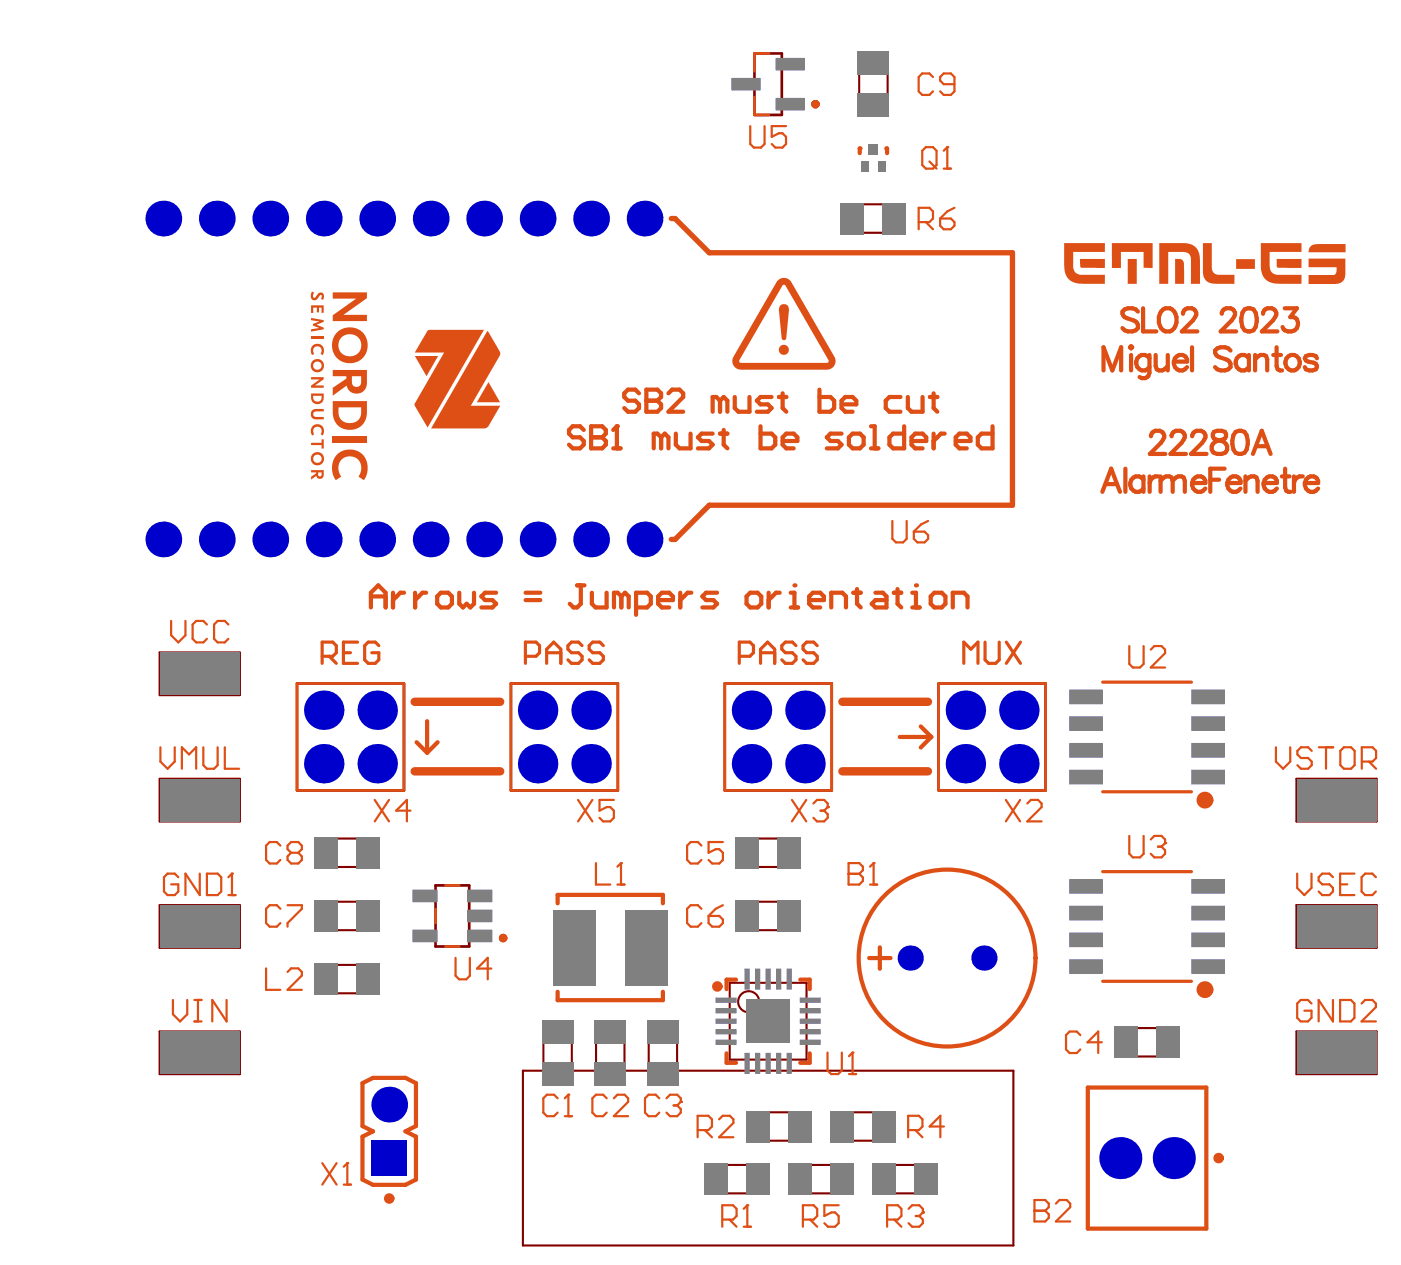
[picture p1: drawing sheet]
<svg xmlns="http://www.w3.org/2000/svg" width="222mm" height="200mm" viewBox="0 0 222 200" stroke-linecap="round" stroke-linejoin="round" font-family="sans-serif">
<g fill="none" stroke="#800000" stroke-width=".33">
<path d="M135.9 9.7h4.5v7.2h-4.5zM134.5 32.3h7.2v4.5h-7.2zM25.2 103.2h12.7v6.7h-12.7zM25.2 123.1h12.7v6.8h-12.7zM51.3 132.6h7.2v4.5h-7.2zM117.9 132.6h7.1v4.5h-7.1zM205 123.1h12.7v6.8h-12.7zM25.2 143.1h12.7v6.8h-12.7zM51.3 142.6h7.2v4.5h-7.2zM51.3 152.6h7.2v4.5h-7.2zM115.4 155.4h12.1v12.2h-12.1zM117.9 142.6h7.1v4.5h-7.1z"/>
<path d="M205 143.1h12.7v6.8h-12.7zM25.2 163.1h12.7v6.8h-12.7zM57.3 171.3l1.7-.9h5.1l1.7 .9v6.8l-1.7 .8 1.7 .8v6.8l-1.7 .9h-5.1l-1.7-.9v-6.8l1.7-.8-1.7-.8zM82.7 169.3h77.6v27.6h-77.6zM85.9 162.9h4.5v7.2h-4.5zM94.3 162.9h4.4v7.2h-4.4zM102.6 162.9h4.5v7.2h-4.5zM119.6 175.9h7.1v4.5h-7.1zM132.9 175.9h7.1v4.5h-7.1zM177.8 162.6h7.2v4.5h-7.2zM205 163.1h12.7v6.8h-12.7zM112.9 184.2h7.2v4.5h-7.2z"/>
<path d="M126.2 184.2h7.2v4.5h-7.2zM139.5 184.2h7.2v4.5h-7.2z"/>
<circle cx="118.4" cy="158.4" r="1.66"/>
</g>
<path d="M119.3 8.5h4.3v9.7h-4.3zM47 108.1h16.9v16.9h-16.9zM80.8 108.1h16.9v16.9h-16.9zM114.6 108.1h16.9v16.9h-16.9zM148.4 108.1h16.9v16.9h-16.9zM68.9 140h5.3v9.7h-5.3z" fill="none" stroke="#800000" stroke-width=".42"/>
<g fill="none" stroke="#800000" stroke-width=".67">
<circle cx="128.9" cy="16.5" r=".33"/>
<circle cx="79.6" cy="148.3" r=".33"/>
</g>
<g fill="#de4f16">
<path d="M123.4 48.3l.4-.2 .5 .1 .4 .3 .1 .4-.5 4.6-.3 .3-.3-.1-.1-.5-.4-4v-.6z"/>
<path d="M77.1 52.3l1.9 3.2 .1 .5-4.7 8.2h4.7l-.1 .1-1.7 3.1-.5 .3h-8.6z"/>
<path d="M77.2 60.4l1.9 3.2h-3.7z"/>
<path d="M65.6 56.3h3.7l-1.9 3.2z"/>
<path d="M67.6 52.3l.3-.1h8.6l-8.9 15.4-2.1-3.7 4.7-8.2h-4.6z"/>
<path d="M49.2 62.2h2v.9a1 1 0 0 1-1.1 .8 1 1 0 0 1-.9-1h.3a.66 .66 0 0 0 .7 .6 .66 .66 0 0 0 .7-.6v-.3h-1.4v.3h-.3z"/>
<path d="M53.4 52.5a2.83 2.83 0 0 1 1.9-.7v1h-.1a1.78 1.78 0 0 0-1.6 2.5 1.78 1.78 0 0 0 2.8 .7 1.76 1.76 0 0 0 .6-2 1.76 1.76 0 0 0-1.7-1.2v-1a2.83 2.83 0 0 1 2.7 3.6 2.83 2.83 0 0 1-4.2 1.6 2.83 2.83 0 0 1-.5-4.4z"/>
<path d="M49.4 71.8l.4-.2 .4-.1v.4a.65 .65 0 0 0-.6 1 .65 .65 0 0 0 1.1 0 .65 .65 0 0 0-.5-1v-.4a1.06 1.06 0 0 1 1 1.3 1.06 1.06 0 0 1-1.5 .7 1.06 1.06 0 0 1-.3-1.7z"/>
<path d="M49.4 57.1l.4-.3h.4v.4a.65 .65 0 0 0-.6 .9 .65 .65 0 0 0 1.1 .1 .65 .65 0 0 0-.5-1v-.4a1.06 1.06 0 0 1 1 1.3 1.06 1.06 0 0 1-1.5 .7 1.06 1.06 0 0 1-.3-1.7z"/>
<path d="M49.3 46.1l.4 .2-.2 .5 .2 .3 .2-.1 .6-.7h.5l.2 .4-.1 .7-.3-.1 .1-.5-.2-.2-.7 .8-.3 .1-.3-.1-.3-.5z"/>
<path d="M49.5 54.6l.7-.2 .7 .2 .3 .7-.2 .9-.3-.3 .1-.1a.69 .69 0 0 0-.2-.9 .69 .69 0 0 0-1 .1 .69 .69 0 0 0 .1 .9l-.3 .3-.2-.5v-.6z"/>
<path d="M53.4 71.8a2.89 2.89 0 0 1 3.6-.2 2.89 2.89 0 0 1 1 3.4l-.5 .9-.8-.5a1.89 1.89 0 0 0-.1-2.7 1.89 1.89 0 0 0-2.6 0 2.15 2.15 0 0 0 0 2.7l-.9 .5a3.3 3.3 0 0 1 .3-4.1z"/>
<path d="M52.6 46.2h5.4v.9l-3.7 2.7h3.7v1h-5.4v-.9l3.7-2.7h-3.7z"/>
<path d="M52.6 69h5.4v1h-5.4z"/>
<path d="M49.2 48.3h2v1.2h-.4v-.9h-.4v.8h-.3v-.8h-.6v.9h-.3z"/>
<path d="M49.2 50.3l2 .3v.3l-1.1 .4 1.1 .5v.3l-2 .3v-.3l1.3-.2-1-.4v-.3l1-.4-1.3-.2z"/>
<path d="M123.1 44.2l.5-.2h.6l.6 .2 .4 .5 6.8 11.9 .1 .8-.3 .5-.3 .4-.6 .2h-13.8l-.7-.2-.4-.6-.2-.6 .2-.7 6.7-11.7zM123.8 45.1l-6.9 11.8v.3l.2 .2 13.8-.1 .2-.2-.1-.3-6.6-11.3-.3-.4z"/>
<circle cx="124" cy="55.3" r=".81"/>
</g>
<path d="M49.2 53.4h2" fill="none" stroke="#de4f16" stroke-width=".38"/>
<g fill="#de4f16">
<path d="M49.2 59.6h2v.4l-1.4 .9h1.4v.4h-2v-.3l1.4-1h-1.4z"/>
<path d="M49.2 70h1.7v-.5h.3v1.4h-.3v-.5h-1.7z"/>
<path d="M49.3 64.9l.5-.2h1.4v.4h-1.2a.44 .44 0 0 0-.5 .4 .44 .44 0 0 0 .5 .4h1.2v.4h-1.2a.84 .84 0 0 1-.8-.5 .84 .84 0 0 1 .1-.9z"/>
<path d="M49.5 67.3l.7-.2 .7 .3 .3 .7-.2 .8-.3-.2 .1-.2a.69 .69 0 0 0-.2-.9 .69 .69 0 0 0-1 .1 .69 .69 0 0 0 .1 1l-.3 .2-.2-.6v-.5z"/>
<path d="M52.6 58.5h5.4v2a1.63 1.63 0 0 1-1.4 1.7 1.63 1.63 0 0 1-1.8-1.2l-2.2 1.6v-1.3l2.2-1.4v-.4h.8v.8a.74 .74 0 0 0 .8 .9 .74 .74 0 0 0 .7-.9v-.8h-4.5z"/>
<path d="M52.6 63.4h5.4v2l-.1 .8a2.71 2.71 0 0 1-2.8 1.8 2.71 2.71 0 0 1-2.4-2.3l-.1-.5h.9a1.8 1.8 0 0 0 1.8 1.7 1.8 1.8 0 0 0 1.8-1.7v-.8h-3.6v.8h-.9z"/>
<path d="M49.2 74.3h2v.8a.6 .6 0 0 1-.5 .6 .6 .6 0 0 1-.7-.5l-.8 .6v-.4l.8-.6v-.1h.3v.3a.27 .27 0 0 0 .3 .3 .27 .27 0 0 0 .3-.2v-.4h-1.7z"/>
<path d="M170.8 41l3.9-.1v1.5l-3.7-.1-.2-.1z"/>
<path d="M178.3 41h1.5v3.9h-1.5z"/>
<path d="M207.3 38.9l.4-.2 .6-.1h4.5v1.3h-5.9l.1-.6z"/>
<path d="M195.5 41h2.9v1.5h-2.9z"/>
<path d="M183.3 38.4l4.4 .1 .8 .2 .6 .4 .4 .7 .2 .8v4.3h-1.4v-4.2l-.4-.6-.7-.3h-2.5v5.1h-1.4z"/>
<path d="M175.8 38.4h6.5v4l-1.5-.1v-2.5h-3.5v2.6h-1.5z"/>
<path d="M201.9 41l3.9-.1v1.5l-3.7-.1-.2-.2z"/>
<path d="M206.9 40.9h5.8v2.5l-.2 .9-.4 .4-.8 .2h-4.4v-1.4h4l.4-.3 .1-.7-.1-.2h-4.4z"/>
<path d="M168.3 38.4h6.4v1.4l-5 .1v2.4l.2 .6 .3 .3 .6 .3h3.9v1.4l-4.1-.1-.9-.2-.7-.4-.5-.7-.2-1z"/>
<path d="M185.8 40.9l.9 .1 .4 .3 .1 .3v3.3h-1.4z"/>
<path d="M199.4 38.4h6.4v1.4l-5 .1v2.5l.2 .5 .3 .3 .6 .3h3.9v1.4l-4.1-.1-.9-.2-.8-.6-.4-.5-.2-.9z"/>
<path d="M190.2 38.4h1.4v4l.2 .6 .3 .3 .5 .2h2.6v1.4l-3.4-.1-.7-.1-.5-.4-.4-1.1z"/>
</g>
<path d="M174.4 107.9h14M174.4 137.8h14M174.4 125.2h14M174.4 155.2h14" fill="none" stroke="#de4f16" stroke-width=".51"/>
<path d="M65.6 111h13.5M133.2 111h13.5M65.6 122h13.5M133.2 122h13.5" fill="none" stroke="#de4f16" stroke-width="1.3"/>
<g fill="none" stroke="#de4f16" stroke-width=".67">
<path d="M136.1 23.5h-.1v.7M140.1 23.5h.2v.7M58.7 96.1v-2.4l1.1-1.1 1.2 1.1v2.4M58.7 94.3h2.3M62.1 93.7v2.4M63.9 93.7h-.6l-1.2 1.2M65.6 93.7v2.4M67.4 93.7h-.6l-1.2 1.2M69.7 93.7h1.2l.6 .6v1.2l-.6 .6h-1.2l-.6-.6v-1.2zM72.6 93.7v1.8l.6 .6 .6-.6 .6 .6 .6-.6v-1.8M78.5 93.7h-1.8l-.6 .6 .6 .6h1.2l.6 .6-.6 .6h-1.8M83.1 93.7h2.3"/>
<path d="M83.1 94.9h2.3M91.3 92.6h1.1M91.8 92.6v2.9l-.5 .6h-.6l-.6-.6M93.6 93.7v1.8l.6 .6h1.7v-2.4M98.3 94.3l-.6-.6h-.6v2.4M98.3 94.3v1.8M98.3 94.3l.5-.6 .6 .6v1.8M100.6 96.1h1.7l.6-.6v-1.2l-.6-.6h-1.7v3.5M104.1 94.9h2.3v-.6l-.6-.6h-1.1l-.6 .6v1.2l.6 .6h1.1M107.6 93.7v2.4M109.3 93.7h-.6l-1.1 1.2M113.4 93.7h-1.8l-.5 .6 .5 .6h1.2l.6 .6-.6 .6h-1.7"/>
<path d="M118.6 93.7h1.2l.6 .6v1.2l-.6 .6h-1.2l-.5-.6v-1.2zM121.5 93.7v2.4M123.3 93.7h-.6l-1.2 1.2M125 93.7h.6v2.4M125 96.1h1.2M65.9 117.4l1.6 1.6M67.5 114v5M69.2 117.4l-1.7 1.6M142.3 116.5h5M145.6 114.9l1.7 1.6M147.3 116.5l-1.7 1.7M88.2 156.8v1.3h16.6v-1.3"/>
<path d="M88.2 142.8v-1.3h16.6v1.3M116.4 154.9h-1.5v1.5M126.5 154.9h1.5v1.5M137.4 151.5h3.4M139.1 149.8v3.4M57.3 171.3l1.7-.9h5.1l1.7 .9v6.8l-1.7 .8 1.7 .8v6.8l-1.7 .9h-5.1l-1.7-.9v-6.8l1.7-.8-1.7-.8zM114.9 166.6v1.5h1.5M128 166.6v1.5h-1.5M172 172h18.8v22.3h-18.8z"/>
</g>
<path d="M119.3 15.4v2.8h2.3M121.6 8.5h-2.3v2.8M47 108.1h16.9v16.9h-16.9zM80.8 108.1h16.9v16.9h-16.9zM114.6 108.1h16.9v16.9h-16.9zM148.4 108.1h16.9v16.9h-16.9zM68.9 143.7v2.2M70.4 140h2.2M70.4 149.7h2.2" fill="none" stroke="#de4f16" stroke-width=".42"/>
<path d="M106.2 34.6h.5l5.5 5.4h47.9v39.9h-47.9l-5.5 5.4h-.5" fill="none" stroke="#de4f16" stroke-width=".85"/>
<circle cx="125.6" cy="92.6" r=".33" fill="#de4f16"/>
<path d="M128 94.9h2.3v-.6l-.6-.6h-1.2l-.5 .6v1.2l.5 .6h1.2M131.4 96.1v-2.4h1.8l.6 .6v1.8M134.9 93.7h1.2M135.5 93.1v2.4l.6 .6M138.4 93.7h1.2l.6 .6v1.8h-1.8l-.5-.6 .5-.6h1.8M141.3 93.7h1.2M141.9 93.1v2.4l.6 .6M144.3 96.1h1.1M144.3 93.7h.5v2.4" fill="none" stroke="#de4f16" stroke-width=".67"/>
<circle cx="144.8" cy="92.6" r=".33" fill="#de4f16"/>
<path d="M147.8 93.7h1.1l.6 .6v1.2l-.6 .6h-1.1l-.6-.6v-1.2zM150.7 96.1v-2.4h1.7l.6 .6v1.8" fill="none" stroke="#de4f16" stroke-width=".67"/>
<g fill="none" stroke="#de4f16" stroke-width=".5">
<path d="M50.9 103.8h1.7l.6-.6v-1.1l-.6-.6h-1.7v3.4M52.1 103.8l1.1 1.1M54.3 103.2h1.1M56.5 101.5h-2.2v3.4h2.2M59.9 102.1l-.6-.6h-1.1l-.5 .6v2.2l.5 .6h1.1l.6-.6v-1.1h-1.1M83.1 103.8h1.7l.5-.6v-1.1l-.5-.6h-1.7v3.4M86.4 103.2h2.3M86.4 104.9v-2.2l1.2-1.2 1.1 1.2v2.2M92 102.1l-.5-.6h-1.1l-.6 .6v.6l.6 .5h1.1l.5 .6v.5l-.5 .6h-1.1l-.6-.6M95.4 102.1l-.6-.6h-1.1l-.5 .6v.6l.5 .5h1.1l.6 .6v.5l-.6 .6h-1.1l-.5-.6M116.9 103.8h1.7l.5-.6v-1.1l-.5-.6h-1.7v3.4M120.3 104.9v-2.2l1.1-1.2 1.1 1.2v2.2"/>
<path d="M120.3 103.2h2.2M125.9 102.1l-.6-.6h-1.1l-.6 .6v.6l.6 .5h1.1l.6 .6v.5l-.6 .6h-1.1l-.6-.6M129.2 102.1l-.5-.6h-1.2l-.5 .6v.6l.5 .5h1.2l.5 .6v.5l-.5 .6h-1.2l-.5-.6M152.4 104.9v-3.4l1.1 1.2 1.1-1.2v3.4M155.8 101.5v2.8l.5 .6h1.1l.6-.6v-2.8M159.1 101.5l2.3 3.4M161.4 101.5l-2.3 3.4"/>
</g>
<path d="M125.2 126.5l2.3 3.4M127.5 126.5l-2.3 3.4M128.6 127.1l.6-.6h1.1l.6 .6v.5" fill="none" stroke="#de4f16" stroke-width=".35"/>
<circle cx="130.9" cy="127.6" r=".17" fill="#de4f16"/>
<g fill="none" stroke="#de4f16" stroke-width=".35">
<path d="M59.3 126.5l2.2 3.4M61.5 126.5l-2.2 3.4M64.9 128.2h-2.3l1.7-1.7v3.4M91.4 126.5l2.3 3.4M93.7 126.5l-2.3 3.4M97.1 126.5h-2.3v1.7l1.1-.6h.6l.6 .6v1.1l-.6 .6h-1.1l-.6-.6M129.8 128.2h.5M130.3 128.2l.6 .5v.6l-.6 .6h-1.1l-.6-.6M130.9 127.6l-.6 .6M159.1 126.5l2.2 3.4M161.3 126.5l-2.2 3.4M162.4 127.1l.6-.6h1.1l.6 .6v.5l-2.3 2.3h2.3"/>
<path d="M51 183.9l2.2 3.4M53.2 183.9l-2.2 3.4M54.4 187.3h1.1M54.9 183.9v3.4"/>
</g>
<circle cx="54.9" cy="183.9" r=".17" fill="#de4f16"/>
<g fill="none" stroke="#de4f16" stroke-width=".35">
<path d="M118.6 19.9v2.9l.6 .5h1.1l.6-.5v-2.9M124.3 19.9h-2.3v1.7l1.2-.5h.5l.6 .5v1.2l-.6 .5h-1.1l-.6-.5M27.1 98.2v2.2l1.1 1.2 1.1-1.2v-2.2M32.7 98.8l-.5-.6h-1.2l-.5 .6v2.2l.5 .6h1.2l.5-.6M36.1 98.8l-.6-.6h-1.1l-.5 .6v2.2l.5 .6h1.1l.6-.6M141.1 82.4v2.8l.6 .6h1.1l.6-.6v-2.8M144.5 84.1h1.7l.6 .5v.6l-.6 .6h-1.1l-.6-.6zM146.8 82.4l-1.2 .5-1.1 1.2M25.4 118.2v2.2l1.1 1.2 1.1-1.2v-2.2M32.2 118.2v2.8l.5 .6h1.2l.5-.6v-2.8M35.5 118.2v3.4h2.3M201.8 118.2v2.2l1.1 1.2 1.1-1.2v-2.2"/>
<path d="M207.4 118.7l-.5-.5h-1.2l-.5 .5v.6l.5 .6h1.2l.5 .5v.6l-.5 .6h-1.2l-.5-.6M208.6 118.2h2.2M209.7 118.2v3.4M212.5 118.2h1.1l.6 .5v2.3l-.6 .6h-1.1l-.6-.6v-2.3zM28.8 121.6v-3.4l1.1 1.1 1.1-1.1v3.4M178.6 132.2v2.8l.5 .6h1.2l.5-.6v-2.8M182 132.7l.5-.5h1.2l.5 .5v.6M205.1 138.1v2.3l1.2 1.1 1.1-1.1v-2.3M210.8 138.7l-.6-.6h-1.1l-.6 .6v.6l.6 .5h1.1l.6 .6v.6l-.6 .5h-1.1l-.6-.5M211.9 139.8h1.1M214.2 138.1h-2.3v3.4h2.3M215.3 120.4h1.7l.6-.5v-1.2l-.6-.5h-1.7v3.4"/>
<path d="M216.5 120.4l1.1 1.2M217.6 138.7l-.6-.6h-1.1l-.6 .6v2.3l.6 .5h1.1l.6-.5M27.3 158.1v2.3l1.2 1.1 1.1-1.1v-2.3M30.7 158.1h1.2M31.3 158.1v3.4M35.8 158.1v3.4l-2.2-3.4v3.4M72 151.5v2.8l.6 .6h1.1l.6-.6v-2.8M77.7 153.2h-2.3l1.7-1.7v3.4M30.7 161.5h1.2M54.9 183.9l-.5 .6"/>
</g>
<circle cx="184.2" cy="133.3" r=".17" fill="#de4f16"/>
<path d="M178.6 102.2v2.8l.5 .5h1.2l.5-.5v-2.8M182 102.7l.5-.5h1.2l.5 .5v.6l-2.2 2.2h2.2M183.1 133.9h.6M183.7 133.9l.5 .5v.6l-.5 .6h-1.2l-.5-.6M184.2 133.3l-.5 .6M130.9 166.4v2.9l.5 .5h1.2l.5-.5v-2.9M134.3 169.8h1.1M134.8 166.4v3.4" fill="none" stroke="#de4f16" stroke-width=".35"/>
<circle cx="134.8" cy="166.4" r=".17" fill="#de4f16"/>
<g fill="none" stroke="#de4f16" stroke-width=".35">
<path d="M145.3 35.1h1.7l.5-.5v-1.2l-.5-.5h-1.7v3.4M146.4 35.1l1.1 1.2M148.7 34.6h1.7l.5 .5v.6l-.5 .6h-1.2l-.5-.6zM150.9 32.9l-1.1 .5-1.1 1.2M134.8 166.4l-.5 .6M143.6 178.7h1.7l.6-.6v-1.1l-.6-.6h-1.7v3.4M144.7 178.7l1.2 1.1M149.3 178.1h-2.3l1.7-1.7v3.4M127 192.8h1.7l.5-.5v-1.2l-.5-.5h-1.7v3.4M128.1 192.8l1.1 1.2M132.6 190.6h-2.2v1.7l1.1-.6h.6l.5 .6v1.1l-.5 .6h-1.2l-.5-.6M140.3 192.8h1.7l.5-.5v-1.2l-.5-.5h-1.7v3.4"/>
<path d="M141.4 192.8l1.1 1.2M143.7 191.1l.5-.5h1.2l.5 .5v.6"/>
</g>
<circle cx="145.9" cy="191.7" r=".17" fill="#de4f16"/>
<path d="M110.3 178.7h1.7l.6-.6v-1.1l-.6-.6h-1.7v3.4M111.4 178.7l1.2 1.1M113.7 177l.6-.6h1.1l.6 .6v.6l-2.3 2.2h2.3M114.2 192.8h1.7l.6-.5v-1.2l-.6-.5h-1.7v3.4M115.3 192.8l1.2 1.2M117.6 194h1.1M118.2 190.6v3.4M144.8 192.3h.6M145.4 192.3l.5 .5v.6l-.5 .6h-1.2l-.5-.6M145.9 191.7l-.5 .6" fill="none" stroke="#de4f16" stroke-width=".35"/>
<circle cx="118.2" cy="190.6" r=".17" fill="#de4f16"/>
<path d="M146.4 23.3h1.1l.6 .5v2.3l-.6 .6h-1.1l-.6-.6v-2.3zM147 25.5l1.1 1.2M149.2 26.7h1.2M149.8 23.3v3.4M118.2 190.6l-.6 .5" fill="none" stroke="#de4f16" stroke-width=".35"/>
<circle cx="149.8" cy="23.3" r=".17" fill="#de4f16"/>
<path d="M149.8 23.3l-.6 .5M94.2 136.5v3.4h2.3M97.6 139.9h1.2M98.2 136.5v3.4M42.1 153.1v3.4h2.2M45.5 153.7l.5-.6h1.2l.5 .6v.6l-2.2 2.2h2.2" fill="none" stroke="#de4f16" stroke-width=".35"/>
<circle cx="98.2" cy="136.5" r=".17" fill="#de4f16"/>
<path d="M28.2 138.7l-.6-.6h-1.1l-.6 .6v2.3l.6 .5h1.1l.6-.5v-1.2h-1.1M31.6 138.1v3.4l-2.3-3.4v3.4M32.7 138.1h1.7l.6 .6v2.3l-.6 .5h-1.7zM36.7 138.1v3.4M98.2 136.5l-.6 .5M36.1 141.5h1.1M207.4 158.7l-.6-.6h-1.1l-.6 .6v2.2l.6 .6h1.1l.6-.6v-1.1h-1.1M210.8 158.1v3.4l-2.3-3.4v3.4M211.9 158.1h1.7l.6 .6v2.2l-.6 .6h-1.7zM215.3 158.7l.6-.6h1.1l.6 .6v.5l-2.3 2.3h2.3" fill="none" stroke="#de4f16" stroke-width=".35"/>
<circle cx="36.7" cy="138.1" r=".17" fill="#de4f16"/>
<g fill="none" stroke="#de4f16" stroke-width=".35">
<path d="M147.5 12.2l-.5-.6h-1.2l-.5 .6v2.2l.5 .6h1.2l.5-.6M150.9 13.3h-1.7l-.5-.6v-.5l.5-.6h1.2l.5 .6v2.2l-.5 .6h-1.2l-.5-.6M36.7 138.1l-.6 .6M44.3 133.7l-.5-.6h-1.2l-.5 .6v2.3l.5 .5h1.2l.5-.5M46 134.8l-.5-.5v-.6l.5-.6h1.2l.5 .6v.6l-.5 .5M46 134.8l-.5 .6v.6l.5 .5h1.2l.5-.5v-.6l-.5-.6M46 134.8h1.2M110.9 133.7l-.5-.6h-1.2l-.5 .6v2.3l.5 .5h1.2l.5-.5M114.3 133.1h-2.3v1.7l1.2-.5h.5l.6 .5v1.2l-.6 .5h-1.1l-.6-.5M44.3 143.7l-.5-.6h-1.2l-.5 .6v2.3l.5 .5h1.2l.5-.5M45.5 143.1h2.2v.6l-2.2 2.3v.5M110.9 143.7l-.5-.6h-1.2l-.5 .6v2.3l.5 .5h1.2l.5-.5"/>
<path d="M112 144.8h1.7l.6 .6v.6l-.6 .5h-1.1l-.6-.5zM114.3 143.1l-1.1 .6-1.2 1.1M104.3 173.7l-.6-.6h-1.1l-.6 .6v2.2l.6 .6h1.1l.6-.6M105.4 173.7l.6-.6h1.1l.6 .6v.5M170.8 163.7l-.5-.6h-1.2l-.5 .6v2.2l.5 .6h1.2l.5-.6M174.2 164.8h-2.2l1.7-1.7v3.4"/>
</g>
<circle cx="107.7" cy="174.2" r=".17" fill="#de4f16"/>
<path d="M88.2 173.7l-.6-.6h-1.1l-.6 .6v2.2l.6 .6h1.1l.6-.6M89.3 176.5h1.1M89.9 173.1v3.4M95.9 173.7l-.5-.6h-1.2l-.5 .6v2.2l.5 .6h1.2l.5-.6M97.1 173.7l.5-.6h1.2l.5 .6v.5l-2.2 2.3h2.2M106.5 174.8h.6M107.1 174.8l.6 .6v.5l-.6 .6h-1.1l-.6-.6M107.7 174.2l-.6 .6" fill="none" stroke="#de4f16" stroke-width=".35"/>
<circle cx="89.9" cy="173.1" r=".17" fill="#de4f16"/>
<path d="M89.9 173.1l-.6 .6M163.6 189.7v3.4h1.7l.5-.5v-.6l-.5-.6h-1.7" fill="none" stroke="#de4f16" stroke-width=".35"/>
<circle cx="163.6" cy="191.4" r=".17" fill="#de4f16"/>
<path d="M134.2 136.5v3.4h1.7l.6-.6v-.6l-.6-.5h-1.7M163.6 189.7h1.7l.5 .6v.6l-.5 .5h-1.7M167 190.3l.5-.6h1.2l.5 .6v.6l-2.2 2.2h2.2" fill="none" stroke="#de4f16" stroke-width=".35"/>
<circle cx="134.2" cy="138.2" r=".17" fill="#de4f16"/>
<path d="M134.2 136.5h1.7l.6 .5v.6l-.6 .6h-1.7M137.6 139.9h1.1M138.1 136.5v3.4" fill="none" stroke="#de4f16" stroke-width=".35"/>
<circle cx="138.1" cy="136.5" r=".17" fill="#de4f16"/>
<path d="M138.1 136.5l-.5 .5" fill="none" stroke="#de4f16" stroke-width=".35"/>
<g fill="none" stroke="#de4f16" stroke-width=".67">
<path d="M174.5 58.6v-3.7l1.4 3.7 1.4-3.7v3.7M178.9 54.7l.1 .2-.1 .2-.2-.2zM178.9 56.1v2.5M179.9 49.3a1.61 1.61 0 0 0-2.4 0 .93 .93 0 0 0 .7 1l1 .4a.89 .89 0 0 1 .7 .6 .89 .89 0 0 1-.3 .9 1.68 1.68 0 0 1-2.1-.3M180.8 48.7v3.7h2.1M181.8 56.1v2.8a.96 .96 0 0 1-.6 .9 .96 .96 0 0 1-1-.2M181.8 56.7a1.21 1.21 0 0 0-2.1 .3 1.21 1.21 0 0 0 1.4 1.6l.7-.6M182.7 56.1v1.8l.2 .5 .4 .2h.5l.3-.2 .6-.5M184 48.9a1.39 1.39 0 0 1 2 1.2 2.03 2.03 0 0 1-1 2.3 1.44 1.44 0 0 1-1.7-1.4 2.22 2.22 0 0 1 .7-2.1zM184.7 56.1v2.5M185.6 57.2a1.15 1.15 0 0 0 .7 1.3 1.15 1.15 0 0 0 1.4-.5M186.1 56.3a.97 .97 0 0 1 1.1-.1 .97 .97 0 0 1 .5 1h-2.1l.2-.5z"/>
<path d="M187.1 49.6a.91 .91 0 0 1 .7-.9h.7a.89 .89 0 0 1 .5 1.4l-.4 .6-1.7 1.7h2.4M188.5 54.9v3.7M193.2 49.6a.91 .91 0 0 1 .7-.9h.7a.89 .89 0 0 1 .5 1.4l-.3 .6-1.8 1.7h2.5M194.6 55.4a1.61 1.61 0 0 0-2.5 0 .94 .94 0 0 0 .7 1.1l1.1 .3a.89 .89 0 0 1 .7 .7 .89 .89 0 0 1-.4 .9 1.68 1.68 0 0 1-2.1-.4M196.8 48.9a1.19 1.19 0 0 1 1.8 .5 3 3 0 0 1-.4 2.8 1.19 1.19 0 0 1-1.7-.5 3 3 0 0 1 .3-2.8zM197.5 56.7a1.21 1.21 0 0 0-2.1 .3 1.21 1.21 0 0 0 1.4 1.6l.7-.6M197.5 56.1v2.5M198.5 56.8l.5-.5 .3-.2h.6l.3 .2 .2 .5v1.8M198.5 56.1v2.5M199.7 49.6a.91 .91 0 0 1 .7-.9h.7a.89 .89 0 0 1 .5 1.4l-.3 .6-1.7 1.7h2.4M201.3 56.1h1.3M201.9 54.9v3l.1 .5 .4 .2h.3"/>
<path d="M203.2 48.7h1.9l-1.1 1.4a1.07 1.07 0 0 1 1.2 .5 1.07 1.07 0 0 1-.1 1.3 1.32 1.32 0 0 1-2.3-.2M203.4 56.7a1.21 1.21 0 0 1 2.1 .3 1.21 1.21 0 0 1-1.4 1.6 1.28 1.28 0 0 1-.7-1.9zM208.3 56.7l-.2-.4-.5-.2h-.6l-.5 .2-.2 .4 .2 .3 .4 .2 1.2 .3 .2 .4-.2 .5-.5 .2h-.6l-.5-.2-.2-.4M101 62.2l-.5-.6h-1.2l-.6 .6v.6l.6 .6h1.2l.5 .5v.6l-.5 .6h-1.2l-.6-.6M102.2 61.6v3.5h1.8l.5-.6v-.6l-.5-.5h-1.8M174.3 77.8l1.4-3.7 1.4 3.7M174.8 76.5h1.8M178 74.1v3.7M180.8 75.3v2.5M180.8 75.9a1.21 1.21 0 0 0-2.1 .3 1.21 1.21 0 0 0 1.4 1.6l.7-.6M181.8 75.3v2.5M182 69a.91 .91 0 0 1 .7-.9h.7a.9 .9 0 0 1 .5 1.4l-.3 .5-1.8 1.8h2.5"/>
<path d="M183.2 75.3a1.18 1.18 0 0 0-1.4 1.1M183.5 76l.5-.5 .4-.2h.5l.4 .2 .1 .5M183.5 75.3v2.5M185.3 69a.91 .91 0 0 1 .7-.9h.7a.9 .9 0 0 1 .5 1.4l-.4 .5-1.7 1.8h2.4M185.4 76l.6-.5 .3-.2h.5l.4 .2 .2 .5v1.8M185.4 76v1.8M188.5 76.4a1.15 1.15 0 0 0 .7 1.3 1.15 1.15 0 0 0 1.4-.5M188.5 69a.91 .91 0 0 1 .7-.9h.7a.9 .9 0 0 1 .5 1.4l-.3 .5-1.7 1.8h2.4M189 75.5a.97 .97 0 0 1 1.1-.1 .97 .97 0 0 1 .5 1h-2.1l.2-.5zM191.4 75.9h1.4M192 68.3a.74 .74 0 0 0 .3 1.2l.7 .2a1.05 1.05 0 0 1 1.1 1 1.05 1.05 0 0 1-.9 1.1h-.7a1.05 1.05 0 0 1-.9-1.2 1.05 1.05 0 0 1 1.1-.9l.7-.2a.74 .74 0 0 0 .3-1.2l-.5-.2h-.7zM193.7 74.1h-2.3v3.7"/>
<path d="M194.1 76.4a1.15 1.15 0 0 0 .7 1.3 1.15 1.15 0 0 0 1.4-.5M194.6 75.5a.97 .97 0 0 1 1.1-.1 .97 .97 0 0 1 .5 1h-2.1l.1-.5zM195.4 68.3a1.19 1.19 0 0 1 1.7 .5 3 3 0 0 1-.3 2.8 1.19 1.19 0 0 1-1.8-.5 3 3 0 0 1 .4-2.8zM196.9 76l.6-.5 .3-.2h.5l.4 .2 .2 .5v1.8M196.9 75.3v2.5M198.1 71.8l1.4-3.7 1.4 3.7M198.7 70.6h1.7M199.8 76.4a1.15 1.15 0 0 0 .7 1.3 1.15 1.15 0 0 0 1.4-.5M200.3 75.5a.97 .97 0 0 1 1.1-.1 .97 .97 0 0 1 .5 1h-2.1l.2-.5zM202.7 75.3h1.2M203.2 74.1v3l.2 .5 .3 .2h.4M204.6 75.3v2.5"/>
<path d="M206 75.3a1.18 1.18 0 0 0-1.4 1.1M206.3 76.4a1.15 1.15 0 0 0 .7 1.3 1.15 1.15 0 0 0 1.4-.5M206.9 75.5a.97 .97 0 0 1 1-.1 .97 .97 0 0 1 .5 1h-2.1l.2-.5z"/>
</g>
<circle cx="102.2" cy="63.4" r=".33" fill="#de4f16"/>
<g fill="none" stroke="#de4f16" stroke-width=".67">
<path d="M92.3 68l-.6-.6h-1.1l-.6 .6v.6l.6 .5h1.1l.6 .6v.6l-.6 .6h-1.1l-.6-.6M93.5 67.4v3.5h1.7l.6-.6v-.6l-.6-.6h-1.7M102.2 61.6h1.8l.5 .6v.6l-.5 .6h-1.8M105.7 62.2l.6-.6h1.2l.5 .6v.6l-2.3 2.3h2.3M113.9 63.4l-.6-.6h-.6v2.3M113.9 63.4v1.7M113.9 63.4l.5-.6 .6 .6v1.7M116.2 62.8v1.7l.6 .6h1.7v-2.3M122 62.8h-1.7l-.6 .6 .6 .5h1.1l.6 .6-.6 .6h-1.7M123.2 62.8h1.1M123.8 62.2v2.3l.5 .6M129.6 61.6v3.5h1.7l.6-.6v-1.1l-.6-.6h-1.7"/>
<path d="M133.1 63.9h2.3v-.5l-.6-.6h-1.1l-.6 .6v1.1l.6 .6h1.1M142.4 62.8h-1.8l-.5 .6v1.1l.5 .6h1.8M143.6 62.8v1.7l.5 .6h1.8v-2.3M147.1 62.8h1.1M147.6 62.2v2.3l.6 .6"/>
</g>
<circle cx="93.5" cy="69.1" r=".33" fill="#de4f16"/>
<path d="M93.5 67.4h1.7l.6 .6v.6l-.6 .5h-1.7M97 70.9h1.1M97.6 67.4v3.5" fill="none" stroke="#de4f16" stroke-width=".67"/>
<circle cx="97.6" cy="67.4" r=".33" fill="#de4f16"/>
<g fill="none" stroke="#de4f16" stroke-width=".67">
<path d="M97.6 67.4l-.6 .6M104.5 69.1l-.5-.5h-.6v2.3M104.5 69.1v1.8M104.5 69.1l.6-.5 .6 .5v1.8M106.9 68.6v1.7l.6 .6h1.7v-2.3M112.7 68.6h-1.8l-.5 .5 .5 .6h1.2l.6 .6-.6 .6h-1.7M113.9 68.6h1.1M114.4 68v2.3l.6 .6M120.3 67.4v3.5h1.7l.6-.6v-1.2l-.6-.5h-1.7M123.8 69.7h2.3v-.6l-.6-.5h-1.2l-.5 .5v1.2l.5 .6h1.2M133.1 68.6h-1.8l-.6 .5 .6 .6h1.2l.6 .6-.6 .6h-1.8M134.8 68.6h1.2l.6 .5v1.2l-.6 .6h-1.2l-.6-.6v-1.2z"/>
<path d="M137.7 70.9h1.2M137.7 67.4h.6v3.5M143 67.4v3.5h-1.8l-.6-.6v-1.2l.6-.5h1.8M144.1 69.7h2.4v-.6l-.6-.5h-1.2l-.6 .5v1.2l.6 .6h1.2M147.6 68.6v2.3M149.4 68.6h-.6l-1.2 1.1M151.1 69.7h2.4v-.6l-.6-.5h-1.2l-.6 .5v1.2l.6 .6h1.2M157 67.4v3.5h-1.8l-.6-.6v-1.2l.6-.5h1.8"/>
<circle cx="128.9" cy="16.5" r=".33"/>
<circle cx="79.6" cy="148.3" r=".33"/>
<circle cx="149.8" cy="151.5" r="14"/>
</g>
<g fill="none" stroke="#de4f16" stroke-width="1.3">
<circle cx="190.5" cy="126.5" r=".67"/>
<circle cx="190.5" cy="156.5" r=".67"/>
</g>
<g fill="none" stroke="#de4f16" stroke-width=".83">
<circle cx="113.4" cy="156" r=".42"/>
<circle cx="61.5" cy="189.5" r=".42"/>
<circle cx="192.7" cy="183.1" r=".42"/>
</g>
<g fill="#00c">
<circle cx="119.5" cy="159.5" r="1.02"/>
<circle cx="123.5" cy="159.5" r="1.02"/>
<circle cx="119.5" cy="163.5" r="1.02"/>
<circle cx="123.5" cy="163.5" r="1.02"/>
<circle cx="61.5" cy="174.7" r="2.83"/>
<circle cx="51.2" cy="120.8" r="3.1"/>
<circle cx="59.7" cy="120.8" r="3.1"/>
<circle cx="85" cy="120.8" r="3.1"/>
<circle cx="93.5" cy="120.8" r="3.1"/>
<circle cx="25.8" cy="85.3" r="2.83"/>
<circle cx="25.8" cy="34.6" r="2.83"/>
<circle cx="34.3" cy="85.3" r="2.83"/>
<circle cx="34.3" cy="34.6" r="2.83"/>
<circle cx="42.7" cy="85.3" r="2.83"/>
<circle cx="42.7" cy="34.6" r="2.83"/>
<circle cx="51.2" cy="112.3" r="3.1"/>
<circle cx="51.2" cy="85.3" r="2.83"/>
<circle cx="51.2" cy="34.6" r="2.83"/>
<circle cx="59.7" cy="112.3" r="3.1"/>
<circle cx="59.7" cy="85.3" r="2.83"/>
<circle cx="59.7" cy="34.6" r="2.83"/>
<circle cx="68.1" cy="85.3" r="2.83"/>
<circle cx="68.1" cy="34.6" r="2.83"/>
<circle cx="76.6" cy="85.3" r="2.83"/>
<circle cx="76.6" cy="34.6" r="2.83"/>
<circle cx="85" cy="112.3" r="3.1"/>
<circle cx="85" cy="85.3" r="2.83"/>
<circle cx="85" cy="34.6" r="2.83"/>
<circle cx="93.5" cy="112.3" r="3.1"/>
<circle cx="93.5" cy="85.3" r="2.83"/>
<circle cx="93.5" cy="34.6" r="2.83"/>
<circle cx="101.9" cy="85.3" r="2.83"/>
<circle cx="101.9" cy="34.6" r="2.83"/>
<circle cx="143.9" cy="151.5" r="2"/>
<circle cx="177.2" cy="183.1" r="3.3"/>
<circle cx="185.6" cy="183.1" r="3.3"/>
<circle cx="118.8" cy="112.3" r="3.1"/>
<circle cx="127.3" cy="112.3" r="3.1"/>
<circle cx="152.7" cy="112.3" r="3.1"/>
<circle cx="161.1" cy="112.3" r="3.1"/>
<circle cx="118.8" cy="120.8" r="3.1"/>
<circle cx="127.3" cy="120.8" r="3.1"/>
<circle cx="152.7" cy="120.8" r="3.1"/>
<circle cx="155.6" cy="151.5" r="2"/>
<circle cx="161.1" cy="120.8" r="3.1"/>
</g>
<path d="M58.7 180.3h5.7v5.7h-5.7z" fill-rule="evenodd" fill="#00c"/>
<g fill="#808080">
<path d="M169.1 151.7h5.2l.1 2.2-5.3 .1z" fill-rule="evenodd"/>
<path d="M169.1 147.4h5.2l.1 2.3-5.3 .1z" fill-rule="evenodd"/>
<path d="M169.1 143.2h5.2l.1 2.3h-5.3z" fill-rule="evenodd"/>
<path d="M169.1 139h5.2l.1 2.3h-5.3z" fill-rule="evenodd"/>
<path d="M188.4 139h5.2l.1 2.3h-5.3z" fill-rule="evenodd"/>
<path d="M188.4 143.2h5.2l.1 2.3h-5.3z" fill-rule="evenodd"/>
<path d="M188.4 151.7h5.2l.1 2.2-5.3 .1z" fill-rule="evenodd"/>
<path d="M188.4 147.4h5.2l.1 2.3-5.3 .1z" fill-rule="evenodd"/>
<path d="M136.2 25.5h1.2v1.6h-1.2z" fill-rule="evenodd"/>
<path d="M138.8 25.5h1.3v1.6h-1.3z" fill-rule="evenodd"/>
<path d="M137.3 22.8h1.6v1.7h-1.6z" fill-rule="evenodd"/>
<path d="M118 184h3.6v4.9h-3.6z" fill-rule="evenodd"/>
<path d="M111.3 184h3.7v4.9h-3.7z" fill-rule="evenodd"/>
<path d="M137.9 184h3.7v4.9h-3.7z" fill-rule="evenodd"/>
<path d="M144.6 184h3.7v4.9h-3.7z" fill-rule="evenodd"/>
<path d="M113.2 157.7h3.2l.1 .8-.1 .1h-3.2l-.1-.1z" fill-rule="evenodd"/>
<path d="M113.2 159.4h3.2l.1 .7-.1 .1h-3.2l-.1-.1z" fill-rule="evenodd"/>
<path d="M113.1 161.1h.1h3.2l.1 .7-.1 .1h-3.2z" fill-rule="evenodd"/>
<path d="M113.2 162.7h3.2l.1 .8-.1 .1h-3.2l-.1-.1z" fill-rule="evenodd"/>
<path d="M113.1 164.5l.1-.1h3.2l.1 .7-.1 .1h-3.2z" fill-rule="evenodd"/>
<path d="M117.8 166.5l.8 .1v3.1l-.1 .1-.8-.1v-3.1z" fill-rule="evenodd"/>
<path d="M119.5 166.5l.7 .1v3.1l-.1 .1-.7-.1v-3.1z" fill-rule="evenodd"/>
<path d="M121.1 166.5l.8 .1v3.1l-.1 .1-.7-.1v-3.1z" fill-rule="evenodd"/>
<path d="M122.8 166.5l.8 .1v3.1l-.1 .1-.8-.1v-3.1z" fill-rule="evenodd"/>
<path d="M124.5 166.5l.7 .1v3.1l-.1 .1-.7-.1v-3.1z" fill-rule="evenodd"/>
<path d="M126.5 164.4h3.2l.1 .7-.1 .1h-3.2v-.1z" fill-rule="evenodd"/>
<path d="M126.5 162.7h3.2l.1 .8-.1 .1h-3.2v-.1z" fill-rule="evenodd"/>
<path d="M126.5 161.1h3.2l.1 .7-.1 .1h-3.2v-.1z" fill-rule="evenodd"/>
<path d="M126.5 159.4h3.2l.1 .7-.1 .1h-3.2v-.1z" fill-rule="evenodd"/>
<path d="M126.5 157.7h3.2l.1 .8-.1 .1h-3.2v-.1z" fill-rule="evenodd"/>
<path d="M124.5 153.2h.7v3.2l-.1 .1-.7-.1v-3.2z" fill-rule="evenodd"/>
<path d="M122.8 153.2h.8v3.2l-.1 .1-.8-.1v-3.2z" fill-rule="evenodd"/>
<path d="M121.1 153.2h.8v3.2l-.1 .1-.7-.1v-3.2z" fill-rule="evenodd"/>
<path d="M119.5 153.2h.7v3.2l-.1 .1-.7-.1v-3.2z" fill-rule="evenodd"/>
<path d="M117.8 153.2h.8v3.2l-.1 .1-.8-.1v-3.2z" fill-rule="evenodd"/>
<path d="M118.1 158.1h6.8v6.8h-6.8z" fill-rule="evenodd"/>
<path d="M65.3 147h3.8l.1 .1v1.8l-.1 .1h-3.8l-.1-.1v-1.8z" fill-rule="evenodd"/>
<path d="M65.2 140.8l.1-.1h3.8l.1 .1v1.7l-.1 .2h-3.8l-.1-.2z" fill-rule="evenodd"/>
<path d="M73.9 140.8l.1-.1h3.7l.2 .1v1.7l-.2 .2h-3.7l-.1-.2z" fill-rule="evenodd"/>
<path d="M73.9 144l.1-.2h3.7l.2 .2v1.7l-.2 .1h-3.7l-.1-.1z" fill-rule="evenodd"/>
<path d="M74 147h3.7l.2 .1v1.8l-.2 .1h-3.7l-.1-.1v-1.8z" fill-rule="evenodd"/>
<path d="M122.8 15.5h4.3l.2 .1v1.7l-.2 .2h-4.3l-.2-.2v-1.7z" fill-rule="evenodd"/>
<path d="M122.6 9.3l.2-.1h4.3l.2 .1v1.7l-.2 .1h-4.3l-.2-.1z" fill-rule="evenodd"/>
<path d="M115.6 12.5l.2-.2h4.4l.1 .2v1.7l-.1 .1h-4.4l-.2-.1z" fill-rule="evenodd"/>
<path d="M98.8 143.8h6.7v12h-6.7z" fill-rule="evenodd"/>
<path d="M87.5 143.8h6.7v12h-6.7z" fill-rule="evenodd"/>
<path d="M118 175.6h3.6v5h-3.6z" fill-rule="evenodd"/>
<path d="M124.6 175.6h3.7v5h-3.7z" fill-rule="evenodd"/>
<path d="M137.9 175.6h3.7v5h-3.7z" fill-rule="evenodd"/>
<path d="M131.3 175.6h3.7v5h-3.7z" fill-rule="evenodd"/>
<path d="M131.3 184h3.7v4.9h-3.7z" fill-rule="evenodd"/>
<path d="M124.6 184h3.7v4.9h-3.7z" fill-rule="evenodd"/>
<path d="M139.6 32.1h3.7v5h-3.7z" fill-rule="evenodd"/>
<path d="M133 32.1h3.6v5h-3.6z" fill-rule="evenodd"/>
<path d="M49.7 152.3h3.7v5h-3.7z" fill-rule="evenodd"/>
<path d="M56.4 152.3h3.7v5h-3.7z" fill-rule="evenodd"/>
<path d="M85.7 161.3h5v3.7h-5z" fill-rule="evenodd"/>
<path d="M85.7 168h5v3.6h-5z" fill-rule="evenodd"/>
<path d="M94 161.3h5v3.7h-5z" fill-rule="evenodd"/>
<path d="M94 168h5v3.6h-5z" fill-rule="evenodd"/>
<path d="M102.3 168h5v3.6h-5z" fill-rule="evenodd"/>
<path d="M102.3 161.3h5v3.7h-5z" fill-rule="evenodd"/>
<path d="M182.9 162.3h3.7v5h-3.7z" fill-rule="evenodd"/>
<path d="M176.2 162.3h3.7v5h-3.7z" fill-rule="evenodd"/>
<path d="M116.3 132.3h3.7v5h-3.7z" fill-rule="evenodd"/>
<path d="M123 132.3h3.6v5h-3.6z" fill-rule="evenodd"/>
<path d="M116.3 142.3h3.7v5h-3.7z" fill-rule="evenodd"/>
<path d="M123 142.3h3.6v5h-3.6z" fill-rule="evenodd"/>
<path d="M49.7 142.3h3.7v5h-3.7z" fill-rule="evenodd"/>
<path d="M56.4 142.3h3.7v5h-3.7z" fill-rule="evenodd"/>
<path d="M56.4 132.3h3.7v5h-3.7z" fill-rule="evenodd"/>
<path d="M49.7 132.3h3.7v5h-3.7z" fill-rule="evenodd"/>
<path d="M135.6 14.8h5v3.7h-5z" fill-rule="evenodd"/>
<path d="M135.6 8.2h5v3.6h-5z" fill-rule="evenodd"/>
<path d="M188.4 117.5h5.2l.1 2.3h-5.3z" fill-rule="evenodd"/>
<path d="M188.4 121.7h5.2l.1 2.3h-5.3z" fill-rule="evenodd"/>
<path d="M188.4 113.3h5.2l.1 2.2-5.3 .1z" fill-rule="evenodd"/>
<path d="M188.4 109h5.2l.1 2.3-5.3 .1z" fill-rule="evenodd"/>
<path d="M169.1 109h5.2l.1 2.3-5.3 .1z" fill-rule="evenodd"/>
<path d="M169.1 113.3h5.2l.1 2.2-5.3 .1z" fill-rule="evenodd"/>
<path d="M169.1 117.5h5.2l.1 2.3h-5.3z" fill-rule="evenodd"/>
<path d="M169.1 121.7h5.2l.1 2.3h-5.3z" fill-rule="evenodd"/>
<path d="M205 123.1h12.7v6.8h-12.7z" fill-rule="evenodd"/>
<path d="M205 163.1h12.7v6.8h-12.7z" fill-rule="evenodd"/>
<path d="M205 143.1h12.7v6.8h-12.7z" fill-rule="evenodd"/>
<path d="M25.3 143.1h12.6v6.8h-12.6z" fill-rule="evenodd"/>
<path d="M25.3 163.1h12.6v6.8h-12.6z" fill-rule="evenodd"/>
<path d="M25.3 103.2h12.6v6.7h-12.6z" fill-rule="evenodd"/>
<path d="M25.3 123.1h12.6v6.8h-12.6z" fill-rule="evenodd"/>
</g>
<g fill="#808080">
<path d="M169.1 153.9v.1z"/>
<path d="M174.3 151.7h.1z"/>
<path d="M169.1 149.7v.1z"/>
<path d="M174.3 147.4l.1 .1z"/>
<path d="M174.3 143.2l.1 .1z"/>
<path d="M174.3 139h.1z"/>
<path d="M193.6 139h.1z"/>
<path d="M193.6 143.2l.1 .1z"/>
<path d="M188.4 153.9v.1z"/>
<path d="M193.6 151.7h.1z"/>
<path d="M188.4 149.7v.1z"/>
<path d="M193.6 147.4l.1 .1z"/>
<path d="M113.1 158.5l.1 .1z"/>
<path d="M116.4 158.5h.1l-.1 .1z"/>
<path d="M116.4 157.7l.1 .1z"/>
<path d="M113.2 159.4v.1z"/>
<path d="M113.1 160.1l.1 .1z"/>
<path d="M116.4 160.1h.1l-.1 .1z"/>
<path d="M116.4 159.4l.1 .1z"/>
<path d="M113.1 161.8l.1 .1z"/>
<path d="M116.4 161.8h.1l-.1 .1z"/>
<path d="M116.4 161.1h.1z"/>
<path d="M113.1 163.5l.1 .1z"/>
<path d="M116.4 163.5h.1l-.1 .1z"/>
<path d="M116.4 162.7l.1 .1z"/>
<path d="M113.2 164.4v.1z"/>
<path d="M113.1 165.1l.1 .1z"/>
<path d="M116.4 165.1h.1l-.1 .1z"/>
<path d="M116.4 164.4l.1 .1z"/>
<path d="M118.5 166.5l.1 .1z"/>
<path d="M117.7 166.5l.1 .1z"/>
<path d="M117.7 169.7l.1 .1z"/>
<path d="M118.5 169.7h.1l-.1 .1z"/>
<path d="M120.1 166.5l.1 .1z"/>
<path d="M119.4 166.5l.1 .1z"/>
<path d="M119.4 169.7l.1 .1z"/>
<path d="M120.1 169.7h.1l-.1 .1z"/>
<path d="M121.8 166.5l.1 .1z"/>
<path d="M121.1 166.5v.1z"/>
<path d="M121.1 169.7v.1z"/>
<path d="M121.8 169.7h.1l-.1 .1z"/>
<path d="M123.5 166.5v.1z"/>
<path d="M122.7 166.5l.1 .1z"/>
<path d="M122.7 169.7l.1 .1z"/>
<path d="M123.5 169.7h.1l-.1 .1z"/>
<path d="M125.1 166.5l.1 .1z"/>
<path d="M124.4 166.5l.1 .1z"/>
<path d="M124.4 169.7l.1 .1z"/>
<path d="M125.1 169.7h.1l-.1 .1z"/>
<path d="M126.5 164.4v.1z"/>
<path d="M126.5 165.1v.1z"/>
<path d="M129.7 165.1h.1l-.1 .1z"/>
<path d="M129.7 164.4l.1 .1z"/>
<path d="M126.5 163.5v.1z"/>
<path d="M129.7 163.5h.1l-.1 .1z"/>
<path d="M129.7 162.7l.1 .1z"/>
<path d="M126.5 161.8v.1z"/>
<path d="M129.7 161.8h.1l-.1 .1z"/>
<path d="M129.7 161.1h.1z"/>
<path d="M126.5 159.4v.1z"/>
<path d="M126.5 160.1v.1z"/>
<path d="M129.7 160.1h.1l-.1 .1z"/>
<path d="M129.7 159.4l.1 .1z"/>
<path d="M126.5 158.5v.1z"/>
<path d="M129.7 158.5h.1l-.1 .1z"/>
<path d="M129.7 157.7l.1 .1z"/>
<path d="M125.1 153.2h.1z"/>
<path d="M124.4 153.2h.1z"/>
<path d="M124.4 156.4l.1 .1z"/>
<path d="M125.1 156.4h.1l-.1 .1z"/>
<path d="M122.7 153.2h.1z"/>
<path d="M122.7 156.4l.1 .1z"/>
<path d="M123.5 156.4h.1l-.1 .1z"/>
<path d="M121.8 153.2h.1z"/>
<path d="M121.1 156.4v.1z"/>
<path d="M121.8 156.4h.1l-.1 .1z"/>
<path d="M120.1 153.2h.1z"/>
<path d="M119.4 153.2h.1z"/>
<path d="M119.4 156.4l.1 .1z"/>
<path d="M120.1 156.4h.1l-.1 .1z"/>
<path d="M118.5 153.2h.1z"/>
<path d="M117.7 153.2h.1z"/>
<path d="M117.7 156.4l.1 .1z"/>
<path d="M118.5 156.4h.1l-.1 .1z"/>
<path d="M65.2 148.9h.1v.1z"/>
<path d="M69.1 148.9h.1l-.1 .1z"/>
<path d="M69.1 147l.1 .1h-.1z"/>
<path d="M65.2 147h.1v.1h-.1z"/>
<path d="M65.2 142.5h.1v.2z"/>
<path d="M69.1 142.5h.1l-.1 .2z"/>
<path d="M69.1 140.7l.1 .1h-.1z"/>
<path d="M65.2 140.7h.1v.1h-.1z"/>
<path d="M73.9 142.5h.1v.2z"/>
<path d="M77.7 142.5h.2l-.2 .2z"/>
<path d="M77.7 140.7l.2 .1h-.2z"/>
<path d="M73.9 140.7h.1v.1h-.1z"/>
<path d="M73.9 145.7h.1v.1z"/>
<path d="M77.7 145.7h.2l-.2 .1z"/>
<path d="M77.7 143.8l.2 .2h-.2z"/>
<path d="M73.9 143.9l.1-.1v.2h-.1z"/>
<path d="M73.9 148.9h.1v.1z"/>
<path d="M77.7 148.9h.2l-.2 .1z"/>
<path d="M77.7 147l.2 .1h-.2z"/>
<path d="M73.9 147h.1v.1h-.1z"/>
<path d="M122.6 17.3h.2v.2z"/>
<path d="M127.1 17.3h.2l-.2 .2z"/>
<path d="M127.1 15.5l.2 .1h-.2z"/>
<path d="M122.7 15.5h.1v.1h-.2z"/>
<path d="M122.6 11h.2v.1z"/>
<path d="M127.1 11h.2l-.2 .1z"/>
<path d="M127.1 9.2l.2 .1h-.2z"/>
<path d="M122.7 9.2h.1v.1h-.2z"/>
<path d="M115.6 14.2h.2v.1z"/>
<path d="M120.2 14.2h.1l-.1 .1z"/>
<path d="M120.2 12.3l.1 .2h-.1z"/>
<path d="M115.7 12.4l.1-.1v.2h-.2z"/>
<path d="M193.6 117.5h.1z"/>
<path d="M193.6 121.7l.1 .1z"/>
<path d="M188.4 115.5v.1z"/>
<path d="M193.6 113.3h.1z"/>
<path d="M188.4 111.3v.1z"/>
<path d="M193.6 109l.1 .1z"/>
<path d="M169.1 111.3v.1z"/>
<path d="M174.3 109l.1 .1z"/>
<path d="M169.1 115.5v.1z"/>
<path d="M174.3 113.3h.1z"/>
<path d="M174.3 117.5h.1z"/>
<path d="M174.3 121.7l.1 .1z"/>
</g>
</svg>
